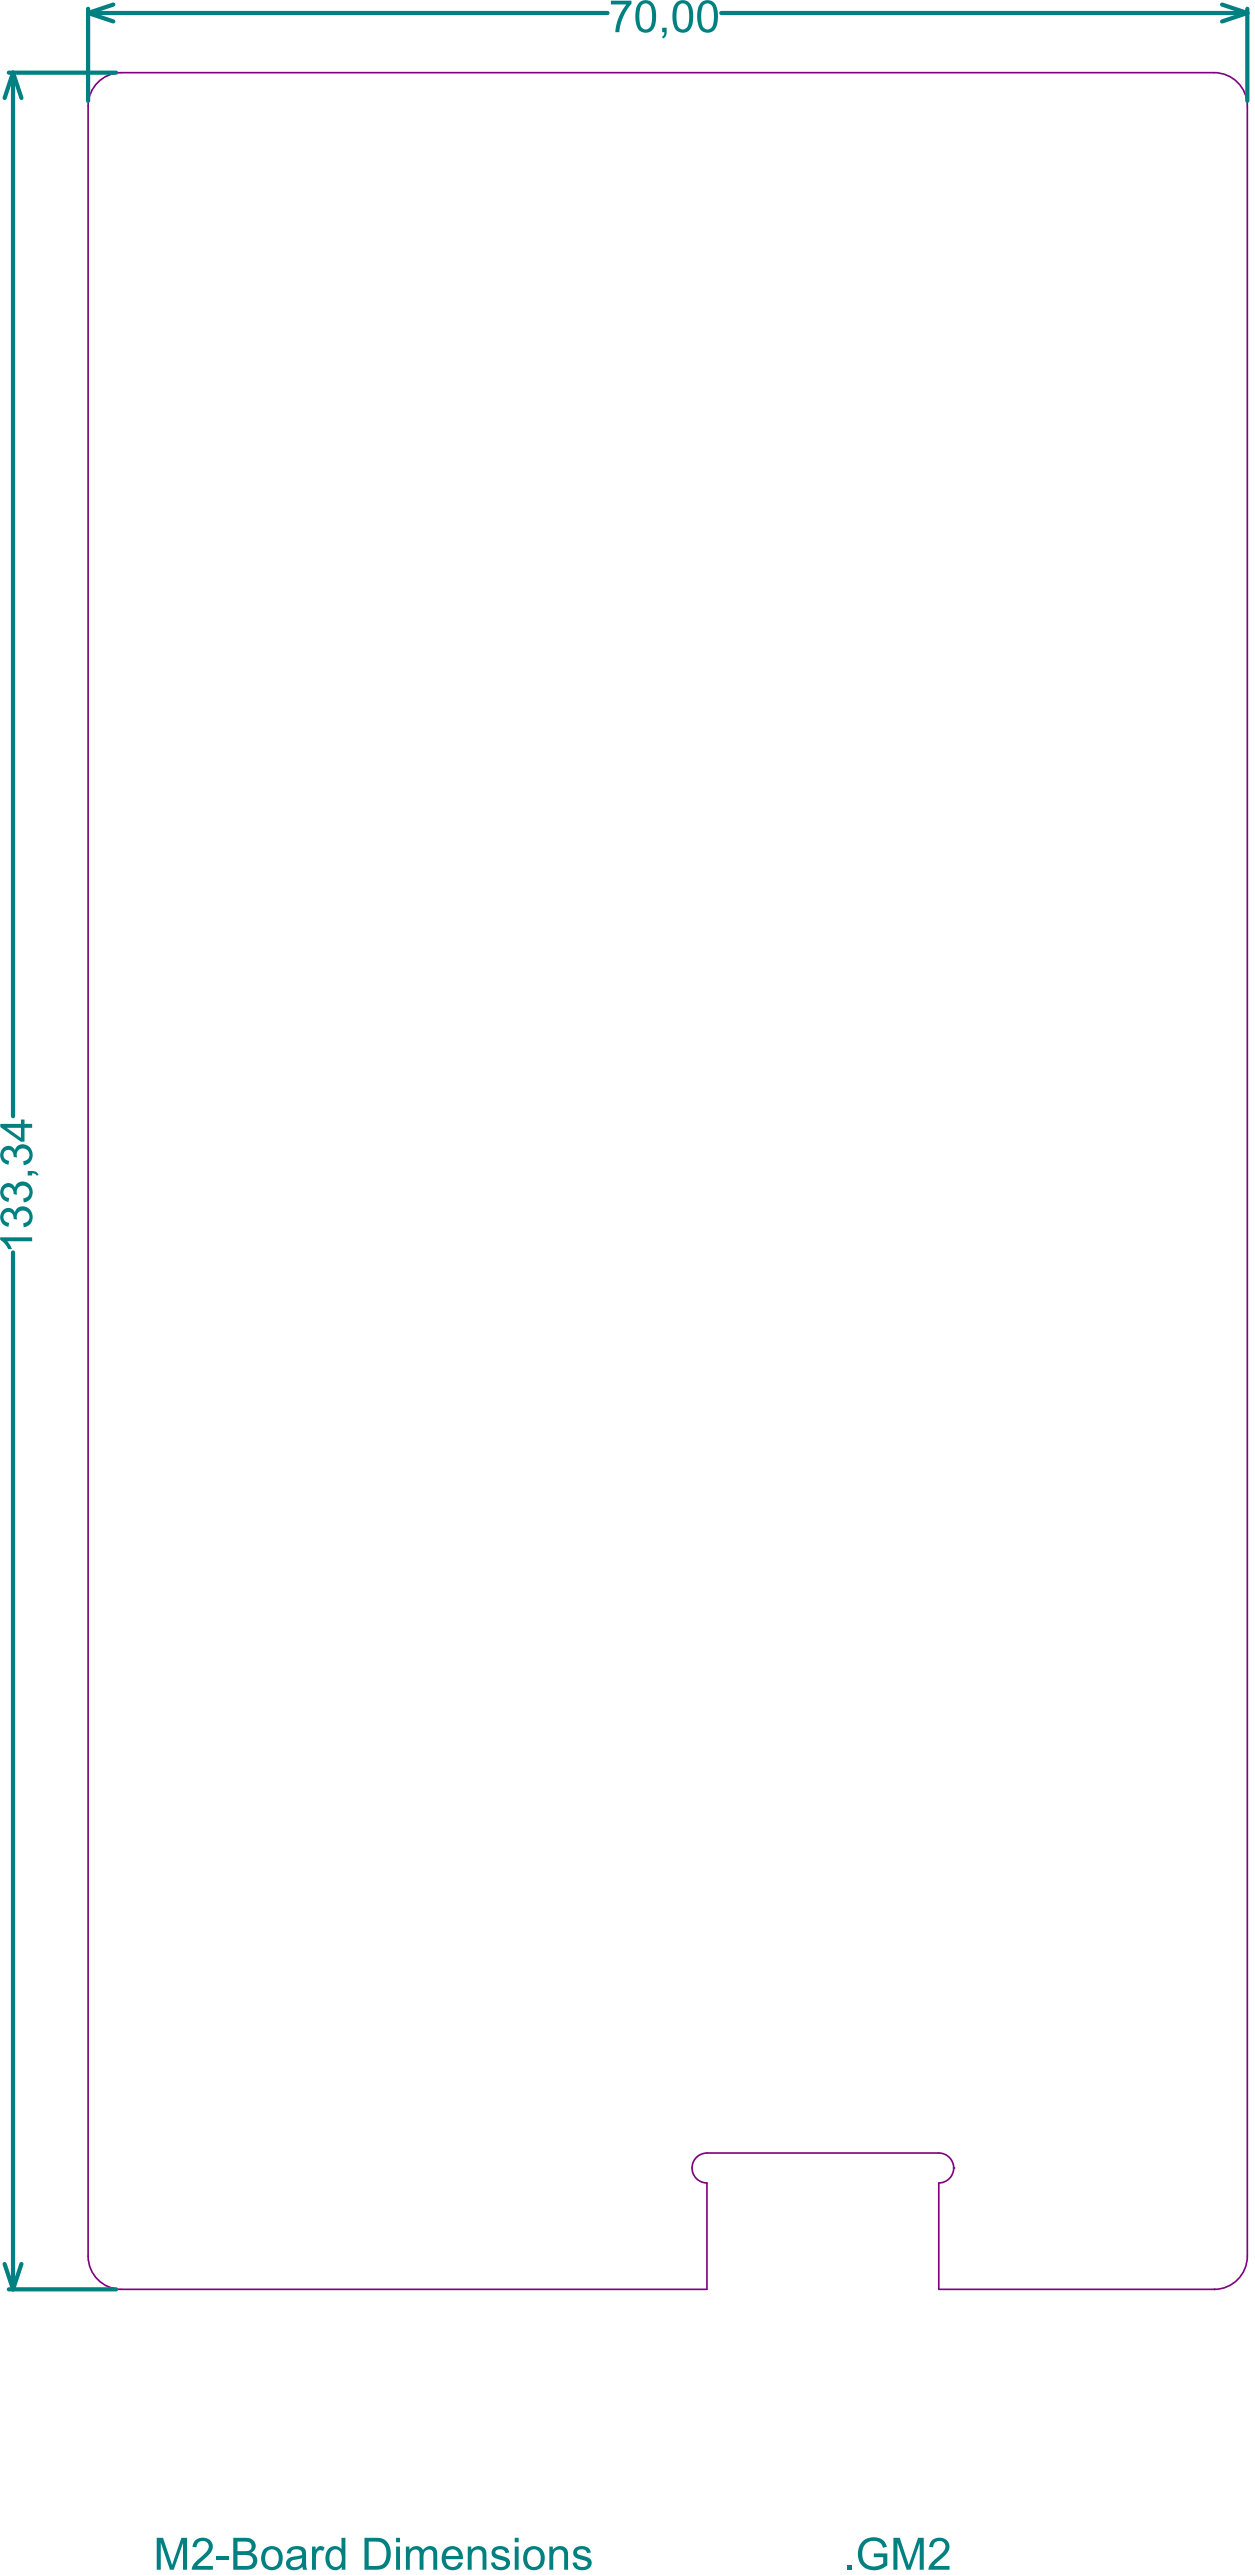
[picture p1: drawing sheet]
<svg xmlns="http://www.w3.org/2000/svg" width="251mm" height="515mm" viewBox="0 0 251 515" stroke-linecap="round" stroke-linejoin="round" font-family="sans-serif">
<g fill="#800080">
<circle cx="190.9" cy="433.9" r=".17"/>
<circle cx="243" cy="458.2" r=".17"/>
</g>
<path d="M24.3 14.5h218.7M17.6 21.2v430.4M249.6 21.2v430.4M187.9 430.9h-46.4a2.99 2.99 0 0 0-3 3 2.99 2.99 0 0 0 3 3v21.3h-117.2M187.9 436.9v21.3h55.1" fill="none" stroke="#800080" stroke-width=".33"/>
<circle cx="187.9" cy="436.9" r=".17" fill="#800080"/>
<path d="M24.3 14.5a6.6 6.6 0 0 0-6.7 6.7M243 14.5a6.6 6.6 0 0 1 6.6 6.7M187.9 430.9a2.99 2.99 0 0 1 3 3 2.99 2.99 0 0 1-3 3M17.6 451.6a6.6 6.6 0 0 0 6.7 6.6M249.6 451.6a6.6 6.6 0 0 1-6.6 6.6" fill="none" stroke="#800080" stroke-width=".33"/>
<g fill="none" stroke="#008080" stroke-width=".84">
<path d="M1.8 14.5h21.5M2.6 14.5l1.7 5.1M2.6 14.5v208.9M2.6 14.5l-1.7 5.1M17.6 1.8v18.4M17.6 2.6l5.1 1.7M17.6 2.6h104M22.7 .9l-5.1 1.7M144.4 2.6h105.2M244.6 .9l5 1.7M249.6 1.8v18.4M249.6 2.6l-5 1.7"/>
<path d="M2.6 250.7v207.5M.9 453.2l1.7 5M1.8 458.2h21.5M4.3 453.2l-1.7 5"/>
</g>
<g fill="#008080">
<path d="M0 247.7h6.4v.7h-4.9l.9 1.6h-.8v-.1a4 4 0 0 0-1.6-1.7z"/>
<path d="M.6 242.2a1.43 1.43 0 0 1 2.4 .5 1.82 1.82 0 0 1 2-1.2 1.82 1.82 0 0 1 1.5 1.8 2.29 2.29 0 0 1-.5 1.8l-.5 .3-.7 .2-.2-.7a1.29 1.29 0 0 0 1.3-1.6 1.29 1.29 0 0 0-1.7-1 1.29 1.29 0 0 0-.8 1.8l-.7-.1v-.1a1.08 1.08 0 0 0-.8-1.3 1.08 1.08 0 0 0-1.3 .9 1.08 1.08 0 0 0 1 1.2l.2 .1-.1 .8a1.96 1.96 0 0 1-1.6-1.4 1.96 1.96 0 0 1 .5-2z"/>
<path d="M.6 237.2a1.43 1.43 0 0 1 2.4 .5 1.82 1.82 0 0 1 2-1.2 1.82 1.82 0 0 1 1.5 1.8 2.28 2.28 0 0 1-.5 1.8l-.7 .4-.5 .2-.2-.8a1.29 1.29 0 0 0 1.3-1.5 1.29 1.29 0 0 0-1.7-1 1.29 1.29 0 0 0-.8 1.7l-.7-.1v-.1a1.08 1.08 0 0 0-.8-1.3 1.08 1.08 0 0 0-1.3 1 1.08 1.08 0 0 0 1 1.2h.2l-.1 .8a1.96 1.96 0 0 1-1.6-1.4 1.96 1.96 0 0 1 .5-2z"/>
<path d="M5.5 234.4h.9a1.24 1.24 0 0 1 1.3 .7l-.3 .2a.91 .91 0 0 0-1-.5v.5h-.9z"/>
<path d="M.6 229.8a1.43 1.43 0 0 1 2.4 .4 1.82 1.82 0 0 1 2-1.1 1.82 1.82 0 0 1 1.5 1.8 2.29 2.29 0 0 1-.5 1.7l-.5 .4-.7 .2-.2-.8a1.29 1.29 0 0 0 1.3-1.5 1.29 1.29 0 0 0-1.7-1 1.29 1.29 0 0 0-.8 1.8l-.7-.1v-.1a1.08 1.08 0 0 0-.8-1.3 1.08 1.08 0 0 0-1.3 .9 1.08 1.08 0 0 0 1 1.2h.2l-.1 .8a1.96 1.96 0 0 1-1.6-1.3 1.96 1.96 0 0 1 .5-2z"/>
<path d="M122.3 .1h4.1v.7l-1 1.3-.8 1.6-.4 1.2-.2 1.5h-.8l.1-1.4 .4-1.2a9.5 9.5 0 0 1 1.7-2.9h-3.1z"/>
<path d="M132.5 5.6h.9v.9a1.25 1.25 0 0 1-.7 1.2l-.2-.3a.91 .91 0 0 0 .5-1h-.5z"/>
<path d="M169.6 513.5h.9v.9h-.9z"/>
<path d="M172.5 508.8a3 3 0 0 1 2.4-.9 2.46 2.46 0 0 1 2.6 1.9l-.8 .2a2.12 2.12 0 0 0-2.1-1.4 2.12 2.12 0 0 0-1.9 1.6 2.6 2.6 0 0 0 1.2 3.3 2.91 2.91 0 0 0 2.9-.4v-1.2h-1.9v-.8h2.7v2.4l-.3 .2a3.4 3.4 0 0 1-3.6 .5 3.4 3.4 0 0 1-2-3v-.2a3.5 3.5 0 0 1 .8-2.2z"/>
<path d="M178.8 508h1.3l1.8 5.4 1.8-5.4h1.2v6.4h-.8v-5.4l-1.9 5.4h-.7l-1.9-5.5v5.5h-.8z"/>
<path d="M186.6 508.4l.5-.3a1.93 1.93 0 0 1 2.1 .1 1.93 1.93 0 0 1 .8 2l-.7 1.1-2.4 2.3h3.1v.8h-4.2l.1-.6a11.5 11.5 0 0 1 2.8-3l.1-.1a1.24 1.24 0 0 0-.3-2.1 1.24 1.24 0 0 0-1.7 1.3l-.8-.1 .2-.7z"/>
<path d="M31.4 508h1.2l1.8 5.4 1.9-5.4h1.1v6.4h-.8v-5.4l-1.8 5.4h-.8l-1.8-5.5v5.5h-.8z"/>
<path d="M39.1 508.4l.5-.3a1.93 1.93 0 0 1 2.2 .1 1.93 1.93 0 0 1 .7 2l-.7 1.1-2.3 2.3h3.1v.8h-4.2l.1-.6a11.5 11.5 0 0 1 2.7-3l.1-.1a1.24 1.24 0 0 0-.2-2.1 1.24 1.24 0 0 0-1.8 1.3l-.8-.1 .2-.7z"/>
<path d="M43.3 511.6h2.5v.8h-2.5z"/>
<path d="M62.4 509.7h.8v.7a1.12 1.12 0 0 1 1.8-.5l-.3 .7a.92 .92 0 0 0-1.1 0 .92 .92 0 0 0-.3 1l-.1 2.8h-.8z"/>
<path d="M81.2 509.7h.7v.7a1.55 1.55 0 0 1 2.7 0 1.51 1.51 0 0 1 1.8-.7 1.51 1.51 0 0 1 1.1 1.5v3.2h-.8v-3a.97 .97 0 0 0-.8-1.1 .97 .97 0 0 0-1.1 .9v3.2h-.8v-3a.97 .97 0 0 0-1-1.1 .97 .97 0 0 0-.9 1.1l-.1 3h-.8z"/>
<path d="M93.6 509.7h.7v.7a1.65 1.65 0 0 1 2-.7 1.65 1.65 0 0 1 1.1 1.8v2.9h-.8v-2.9a1.11 1.11 0 0 0-1.2-1.2 1.11 1.11 0 0 0-1 1.4v2.7h-.8z"/>
<path d="M98.8 510l.6-.3 .7-.1a1.64 1.64 0 0 1 1.8 1.3l-.7 .1a1.08 1.08 0 0 0-1-.7 1.08 1.08 0 0 0-1.1 .6l.3 .4 1 .3a1.65 1.65 0 0 1 1.7 1.4 1.92 1.92 0 0 1-2.8 1.3l-.6-.4-.4-.9 .7-.1a1.19 1.19 0 0 0 1.1 .9 1.19 1.19 0 0 0 1.2-.7 1.73 1.73 0 0 0-1.5-.8 1.3 1.3 0 0 1-1.3-.8 1.3 1.3 0 0 1 .3-1.5z"/>
<path d="M109.9 509.7h.7v.7a1.65 1.65 0 0 1 2-.7 1.65 1.65 0 0 1 1.1 1.8v2.9h-.8v-2.9a1.11 1.11 0 0 0-1.2-1.2 1.11 1.11 0 0 0-1 1.4v2.7h-.8z"/>
<path d="M115.1 510l.7-.3 .6-.1a1.64 1.64 0 0 1 1.8 1.3l-.7 .1a1.08 1.08 0 0 0-1-.7 1.08 1.08 0 0 0-1 .6l.2 .4 1 .3a1.65 1.65 0 0 1 1.7 1.4 1.93 1.93 0 0 1-2.8 1.3l-.6-.4-.4-.9 .8-.1a1.19 1.19 0 0 0 1 .9 1.19 1.19 0 0 0 1.2-.7 1.73 1.73 0 0 0-1.5-.8 1.3 1.3 0 0 1-1.3-.8 1.3 1.3 0 0 1 .3-1.5z"/>
<path d="M.1 225h4.1v-.9h.7v.9h1.5v.7h-1.5v2.8h-.7l-4.1-2.9zM1.3 225.7l2.9 2.1v-2.1z"/>
<path d="M127.9 .6l.2-.2a2.01 2.01 0 0 1 2.1-.1 2.01 2.01 0 0 1 1 1.9l.1 1.4a3.3 3.3 0 0 1-1 2.6 1.98 1.98 0 0 1-3-1.7l-.1-1.5a3.4 3.4 0 0 1 .7-2.4zM128.5 1a4.7 4.7 0 0 0-.5 3.1v.4a1.16 1.16 0 0 0 .7 1.3 1.16 1.16 0 0 0 1.4-.4 5.4 5.4 0 0 0 .4-3l-.1-.3a1.19 1.19 0 0 0-.6-1.2 1.19 1.19 0 0 0-1.3 .1z"/>
<path d="M135.3 .6l.2-.2a2.01 2.01 0 0 1 2.2-.1 2.01 2.01 0 0 1 1 1.9v1.4a3.3 3.3 0 0 1-1 2.6 1.98 1.98 0 0 1-3-1.7l-.1-1.5a3.4 3.4 0 0 1 .7-2.4zM135.9 1a4.7 4.7 0 0 0-.5 3.1l.1 .4a1.16 1.16 0 0 0 .7 1.3 1.16 1.16 0 0 0 1.4-.4 5.4 5.4 0 0 0 .3-3l-.1-.3a1.19 1.19 0 0 0-.5-1.2 1.19 1.19 0 0 0-1.4 .1z"/>
<path d="M140.3 .6l.2-.2a2.01 2.01 0 0 1 2.1-.1 2.01 2.01 0 0 1 1 1.9l.1 1.4a3.3 3.3 0 0 1-1 2.6 1.98 1.98 0 0 1-3.1-1.7l-.1-1.5a3.4 3.4 0 0 1 .8-2.4zM140.9 1a4.7 4.7 0 0 0-.5 3.1v.4a1.16 1.16 0 0 0 .7 1.3 1.16 1.16 0 0 0 1.4-.4 5.4 5.4 0 0 0 .3-3v-.3a1.19 1.19 0 0 0-.6-1.2 1.19 1.19 0 0 0-1.3 .1z"/>
<path d="M46.7 508h2.4a1.62 1.62 0 0 1 1.9 .9 1.62 1.62 0 0 1-.7 2 1.77 1.77 0 0 1 1.1 2.2 1.77 1.77 0 0 1-2.1 1.2l-2.6 .1zM47.5 508.7v1.9h1.4a1.03 1.03 0 0 0 1.2-.2 1.03 1.03 0 0 0 .1-1.3 1.42 1.42 0 0 0-1.4-.4zM47.5 511.4v2.2h1.8a1.23 1.23 0 0 0 1.2-.6 1.15 1.15 0 0 0-.1-1.2 1.15 1.15 0 0 0-1.2-.4z"/>
<path d="M52.8 510.3l.5-.4a2.27 2.27 0 0 1 2.8 .5 2.52 2.52 0 0 1-1.5 4 2.22 2.22 0 0 1-2.3-2.9zM53.5 510.6l-.3 .5a2.21 2.21 0 0 0 .7 2.6 1.49 1.49 0 0 0 1.5-.4 1.49 1.49 0 0 0 .4-1.5 1.35 1.35 0 0 0-.7-1.4 1.35 1.35 0 0 0-1.6 .2z"/>
<path d="M57.8 510.2a2.45 2.45 0 0 1 3.3 .1l.1 .5 .1 2.9 .2 .7h-.8l-.2-.6a2.1 2.1 0 0 1-3.1-.1 1.58 1.58 0 0 1 1.8-2l1.1-.2a.6 .6 0 0 0 .2-.7 .6 .6 0 0 0-.5-.4 1.28 1.28 0 0 0-1.9 .7l-.7-.1zM58.3 512.6a.77 .77 0 0 0-.1 1 .77 .77 0 0 0 1 .2 1.34 1.34 0 0 0 1.3-1.5v-.3z"/>
<path d="M65.9 510a1.71 1.71 0 0 1 2.4 .3v-2.3h.8v6.4h-.7v-.6a1.87 1.87 0 0 1-2.2 .5 1.87 1.87 0 0 1-1.1-2v-.3a2.55 2.55 0 0 1 .8-2zM66.4 510.6l-.4 .6a2.3 2.3 0 0 0 .7 2.5 1.35 1.35 0 0 0 1.4-.3 1.35 1.35 0 0 0 .3-1.4 1.32 1.32 0 0 0-.4-1.4 1.32 1.32 0 0 0-1.4-.2z"/>
<path d="M72.9 508h2.4a2.66 2.66 0 0 1 2.9 2.8v.5a2.71 2.71 0 0 1-3 3.1h-2.3zM73.8 508.7v4.9h1.4a1.91 1.91 0 0 0 2.1-2.2v-.4a1.99 1.99 0 0 0-2.2-2.3z"/>
<path d="M79.3 508h.8v.9h-.8zM79.3 509.7h.8v4.7h-.8z"/>
<path d="M89 510.2a2.16 2.16 0 0 1 2.6-.3 2.16 2.16 0 0 1 1 2.3h-3.4a1.35 1.35 0 0 0 1 1.6 1.35 1.35 0 0 0 1.6-.9l.8 .1a1.95 1.95 0 0 1-2 1.5 2.31 2.31 0 0 1-2.1-3.4zM89.6 510.6l-.4 1h2.6a1.29 1.29 0 0 0-.7-1.2 1.29 1.29 0 0 0-1.5 .2z"/>
<path d="M103 508h.8v.9h-.8zM103 509.7h.8v4.7h-.8z"/>
<path d="M105.3 510.3l.4-.4a2.27 2.27 0 0 1 2.8 .5 2.52 2.52 0 0 1-1.4 4 2.22 2.22 0 0 1-2.3-2.9zM106 510.6l-.3 .5a2.21 2.21 0 0 0 .6 2.6 1.49 1.49 0 0 0 1.5-.4 1.49 1.49 0 0 0 .4-1.5 1.35 1.35 0 0 0-.7-1.4 1.35 1.35 0 0 0-1.5 .2z"/>
</g>
</svg>
